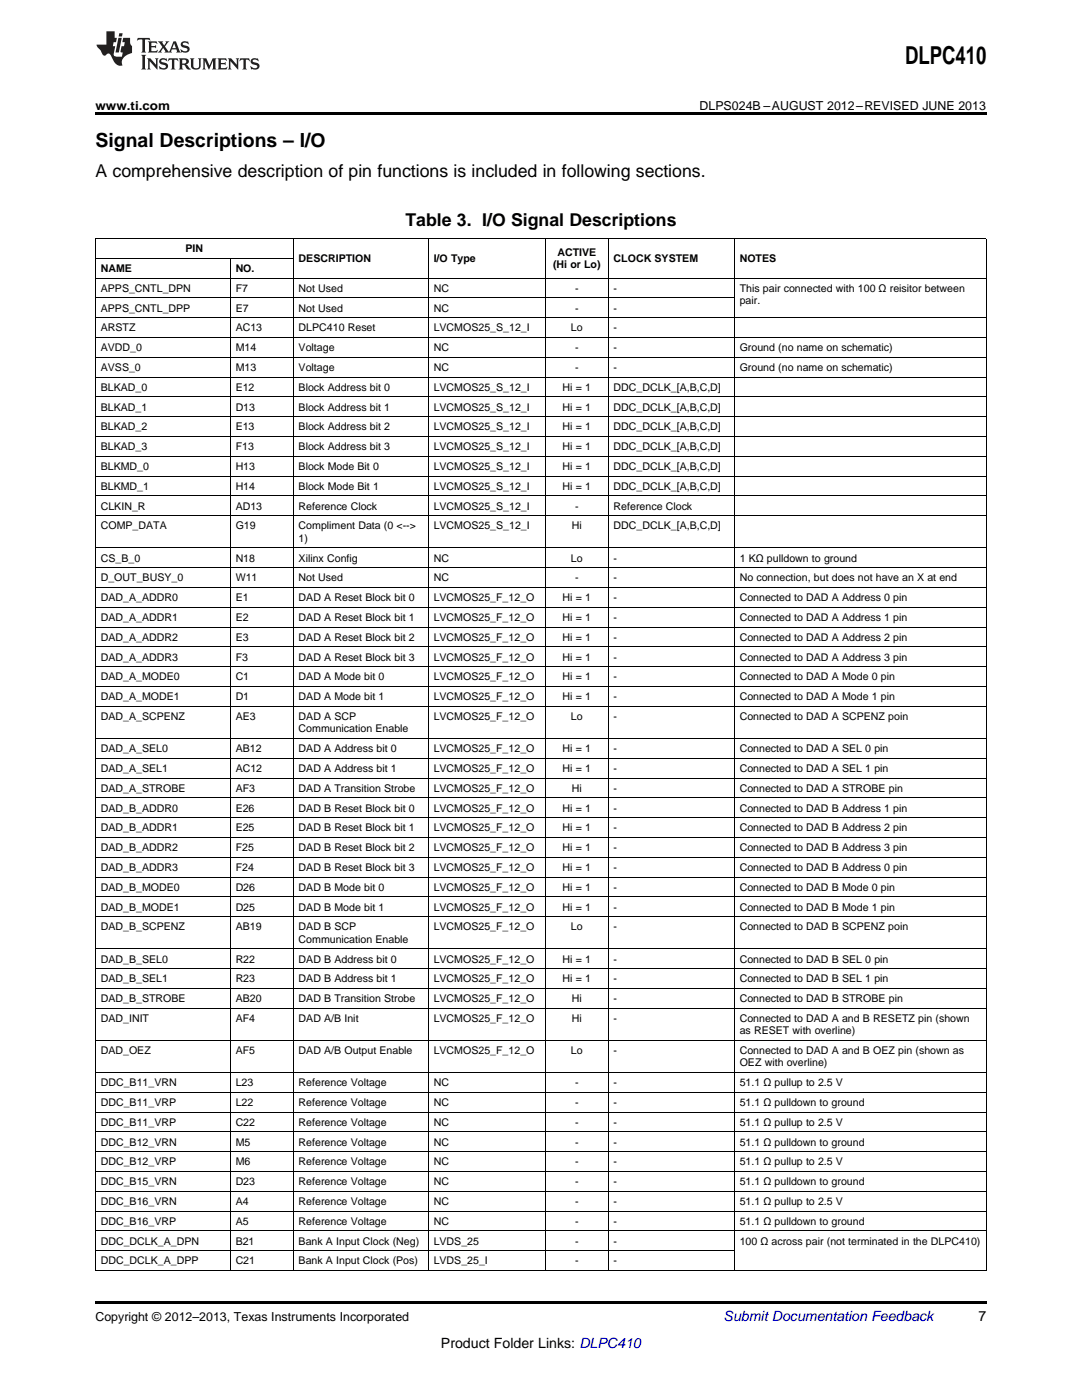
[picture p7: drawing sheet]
<svg xmlns="http://www.w3.org/2000/svg" width="216mm" height="279mm" viewBox="0 0 216 279" stroke-linecap="round" stroke-linejoin="round" font-family="sans-serif">
<defs><g id="words">
<text font-size="4.9" x="180.6" y="12.8">DLPC410</text>
<text font-size="3.9" x="19" y="29.3">Signal Descriptions – I/O</text>
<g font-size="3.5">
<text x="19" y="35.3">A comprehensive description of pin functions is included in following sections.</text>
<text x="80.9" y="45.1">Table 3. I/O Signal Descriptions</text>
</g>
<text font-size="2.8" fill="#0000c8" x="144.4" y="263.6">Submit Documentation Feedback</text>
<g font-size="2.8">
<text x="195.3" y="263.6">7</text>
<text x="88" y="269">Product Folder Links: DLPC410</text>
</g>
<g font-size="2.5">
<text x="19" y="21.9">www.ti.com</text>
<text x="139.6" y="21.9">DLPS024B –AUGUST 2012–REVISED JUNE 2013</text>
<text x="19" y="263.6">Copyright © 2012–2013, Texas Instruments Incorporated</text>
</g>
<g font-size="2.1">
<text x="37" y="50.3">PIN</text>
<text x="59.6" y="52.3">DESCRIPTION</text>
<text x="86.5" y="52.3">I/O Type</text>
<text x="110.3" y="53.6">(Hi or Lo)</text>
<text x="111.2" y="51.1">ACTIVE</text>
<text x="122.4" y="52.3">CLOCK SYSTEM</text>
<text x="147.6" y="52.3">NOTES</text>
<text x="20.1" y="54.3">NAME</text>
<text x="20.1" y="58.2">APPS_CNTL_DPN</text>
<text x="47" y="54.3">NO.</text>
<text x="47" y="58.2">F7</text>
<text x="59.6" y="58.2">Not Used</text>
<text x="86.5" y="58.2">NC</text>
<text x="114.8" y="58.2">-</text>
<text x="122.4" y="58.2">-</text>
<text x="147.6" y="58.2">This pair connected with 100 Ω reisitor between</text>
<text x="20.1" y="62.2">APPS_CNTL_DPP</text>
<text x="47" y="62.2">E7</text>
<text x="59.6" y="62.2">Not Used</text>
<text x="86.5" y="62.2">NC</text>
<text x="114.8" y="62.2">-</text>
<text x="122.4" y="62.2">-</text>
<text x="147.6" y="60.7">pair.</text>
<text x="20.1" y="66.1">ARSTZ</text>
<text x="20.1" y="70.1">AVDD_0</text>
<text x="47" y="66.1">AC13</text>
<text x="47" y="70.1">M14</text>
<text x="59.6" y="66.1">DLPC410 Reset</text>
<text x="59.6" y="70.1">Voltage</text>
<text x="86.5" y="66.1">LVCMOS25_S_12_I</text>
<text x="86.5" y="70.1">NC</text>
<text x="113.9" y="66.1">Lo</text>
<text x="114.8" y="70.1">-</text>
<text x="122.4" y="66.1">-</text>
<text x="122.4" y="70.1">-</text>
<text x="147.6" y="70.1">Ground (no name on schematic)</text>
<text x="20.1" y="74">AVSS_0</text>
<text x="20.1" y="78">BLKAD_0</text>
<text x="47" y="74">M13</text>
<text x="47" y="78">E12</text>
<text x="59.6" y="74">Voltage</text>
<text x="59.6" y="78">Block Address bit 0</text>
<text x="86.5" y="74">NC</text>
<text x="86.5" y="78">LVCMOS25_S_12_I</text>
<text x="112.3" y="78">Hi = 1</text>
<text x="114.8" y="74">-</text>
<text x="122.4" y="74">-</text>
<text x="122.4" y="78">DDC_DCLK_[A,B,C,D]</text>
<text x="147.6" y="74">Ground (no name on schematic)</text>
<text x="20.1" y="82">BLKAD_1</text>
<text x="47" y="82">D13</text>
<text x="59.6" y="82">Block Address bit 1</text>
<text x="86.5" y="82">LVCMOS25_S_12_I</text>
<text x="112.3" y="82">Hi = 1</text>
<text x="122.4" y="82">DDC_DCLK_[A,B,C,D]</text>
<text x="20.1" y="85.9">BLKAD_2</text>
<text x="20.1" y="89.9">BLKAD_3</text>
<text x="47" y="85.9">E13</text>
<text x="47" y="89.9">F13</text>
<text x="59.6" y="85.9">Block Address bit 2</text>
<text x="59.6" y="89.9">Block Address bit 3</text>
<text x="86.5" y="85.9">LVCMOS25_S_12_I</text>
<text x="86.5" y="89.9">LVCMOS25_S_12_I</text>
<text x="112.3" y="85.9">Hi = 1</text>
<text x="112.3" y="89.9">Hi = 1</text>
<text x="122.4" y="85.9">DDC_DCLK_[A,B,C,D]</text>
<text x="122.4" y="89.9">DDC_DCLK_[A,B,C,D]</text>
<text x="20.1" y="93.8">BLKMD_0</text>
<text x="47" y="93.8">H13</text>
<text x="59.6" y="93.8">Block Mode Bit 0</text>
<text x="86.5" y="93.8">LVCMOS25_S_12_I</text>
<text x="112.3" y="93.8">Hi = 1</text>
<text x="122.4" y="93.8">DDC_DCLK_[A,B,C,D]</text>
<text x="20.1" y="97.8">BLKMD_1</text>
<text x="20.1" y="101.7">CLKIN_R</text>
<text x="47" y="97.8">H14</text>
<text x="47" y="101.7">AD13</text>
<text x="59.6" y="97.8">Block Mode Bit 1</text>
<text x="59.6" y="101.7">Reference Clock</text>
<text x="86.5" y="97.8">LVCMOS25_S_12_I</text>
<text x="86.5" y="101.7">LVCMOS25_S_12_I</text>
<text x="112.3" y="97.8">Hi = 1</text>
<text x="114.8" y="101.7">-</text>
<text x="122.4" y="97.8">DDC_DCLK_[A,B,C,D]</text>
<text x="122.4" y="101.7">Reference Clock</text>
<text x="20.1" y="105.7">COMP_DATA</text>
<text x="47" y="105.7">G19</text>
<text x="59.6" y="105.7">Compliment Data (0 &lt;--&gt;</text>
<text x="86.5" y="105.7">LVCMOS25_S_12_I</text>
<text x="114.1" y="105.7">Hi</text>
<text x="122.4" y="105.7">DDC_DCLK_[A,B,C,D]</text>
<text x="20.1" y="112.1">CS_B_0</text>
<text x="47" y="112.1">N18</text>
<text x="59.6" y="108.1">1)</text>
<text x="59.6" y="112.1">Xilinx Config</text>
<text x="86.5" y="112.1">NC</text>
<text x="113.9" y="112.1">Lo</text>
<text x="122.4" y="112.1">-</text>
<text x="147.6" y="112.1">1 KΩ pulldown to ground</text>
<text x="20.1" y="116">D_OUT_BUSY_0</text>
<text x="20.1" y="120">DAD_A_ADDR0</text>
<text x="47" y="116">W11</text>
<text x="47" y="120">E1</text>
<text x="59.6" y="116">Not Used</text>
<text x="59.6" y="120">DAD A Reset Block bit 0</text>
<text x="86.5" y="116">NC</text>
<text x="86.5" y="120">LVCMOS25_F_12_O</text>
<text x="112.3" y="120">Hi = 1</text>
<text x="114.8" y="116">-</text>
<text x="122.4" y="116">-</text>
<text x="122.4" y="120">-</text>
<text x="147.6" y="116">No connection, but does not have an X at end</text>
<text x="147.6" y="120">Connected to DAD A Address 0 pin</text>
<text x="20.1" y="123.9">DAD_A_ADDR1</text>
<text x="47" y="123.9">E2</text>
<text x="59.6" y="123.9">DAD A Reset Block bit 1</text>
<text x="86.5" y="123.9">LVCMOS25_F_12_O</text>
<text x="112.3" y="123.9">Hi = 1</text>
<text x="122.4" y="123.9">-</text>
<text x="147.6" y="123.9">Connected to DAD A Address 1 pin</text>
<text x="20.1" y="127.9">DAD_A_ADDR2</text>
<text x="20.1" y="131.8">DAD_A_ADDR3</text>
<text x="47" y="127.9">E3</text>
<text x="47" y="131.8">F3</text>
<text x="59.6" y="127.9">DAD A Reset Block bit 2</text>
<text x="59.6" y="131.8">DAD A Reset Block bit 3</text>
<text x="86.5" y="127.9">LVCMOS25_F_12_O</text>
<text x="86.5" y="131.8">LVCMOS25_F_12_O</text>
<text x="112.3" y="127.9">Hi = 1</text>
<text x="112.3" y="131.8">Hi = 1</text>
<text x="122.4" y="127.9">-</text>
<text x="122.4" y="131.8">-</text>
<text x="147.6" y="127.9">Connected to DAD A Address 2 pin</text>
<text x="147.6" y="131.8">Connected to DAD A Address 3 pin</text>
<text x="20.1" y="135.8">DAD_A_MODE0</text>
<text x="47" y="135.8">C1</text>
<text x="59.6" y="135.8">DAD A Mode bit 0</text>
<text x="86.5" y="135.8">LVCMOS25_F_12_O</text>
<text x="112.3" y="135.8">Hi = 1</text>
<text x="122.4" y="135.8">-</text>
<text x="147.6" y="135.8">Connected to DAD A Mode 0 pin</text>
<text x="20.1" y="139.7">DAD_A_MODE1</text>
<text x="20.1" y="143.7">DAD_A_SCPENZ</text>
<text x="47" y="139.7">D1</text>
<text x="47" y="143.7">AE3</text>
<text x="59.6" y="139.7">DAD A Mode bit 1</text>
<text x="59.6" y="143.7">DAD A SCP</text>
<text x="86.5" y="139.7">LVCMOS25_F_12_O</text>
<text x="86.5" y="143.7">LVCMOS25_F_12_O</text>
<text x="112.3" y="139.7">Hi = 1</text>
<text x="113.9" y="143.7">Lo</text>
<text x="122.4" y="139.7">-</text>
<text x="122.4" y="143.7">-</text>
<text x="147.6" y="139.7">Connected to DAD A Mode 1 pin</text>
<text x="147.6" y="143.7">Connected to DAD A SCPENZ poin</text>
<text x="59.6" y="146.2">Communication Enable</text>
<text x="20.1" y="150.1">DAD_A_SEL0</text>
<text x="20.1" y="154.1">DAD_A_SEL1</text>
<text x="47" y="150.1">AB12</text>
<text x="47" y="154.1">AC12</text>
<text x="59.6" y="150.1">DAD A Address bit 0</text>
<text x="59.6" y="154.1">DAD A Address bit 1</text>
<text x="86.5" y="150.1">LVCMOS25_F_12_O</text>
<text x="86.5" y="154.1">LVCMOS25_F_12_O</text>
<text x="112.3" y="150.1">Hi = 1</text>
<text x="112.3" y="154.1">Hi = 1</text>
<text x="122.4" y="150.1">-</text>
<text x="122.4" y="154.1">-</text>
<text x="147.6" y="150.1">Connected to DAD A SEL 0 pin</text>
<text x="147.6" y="154.1">Connected to DAD A SEL 1 pin</text>
<text x="20.1" y="158">DAD_A_STROBE</text>
<text x="20.1" y="162">DAD_B_ADDR0</text>
<text x="47" y="158">AF3</text>
<text x="47" y="162">E26</text>
<text x="59.6" y="158">DAD A Transition Strobe</text>
<text x="59.6" y="162">DAD B Reset Block bit 0</text>
<text x="86.5" y="158">LVCMOS25_F_12_O</text>
<text x="86.5" y="162">LVCMOS25_F_12_O</text>
<text x="112.3" y="162">Hi = 1</text>
<text x="114.1" y="158">Hi</text>
<text x="122.4" y="158">-</text>
<text x="122.4" y="162">-</text>
<text x="147.6" y="158">Connected to DAD A STROBE pin</text>
<text x="147.6" y="162">Connected to DAD B Address 1 pin</text>
<text x="20.1" y="165.9">DAD_B_ADDR1</text>
<text x="47" y="165.9">E25</text>
<text x="59.6" y="165.9">DAD B Reset Block bit 1</text>
<text x="86.5" y="165.9">LVCMOS25_F_12_O</text>
<text x="112.3" y="165.9">Hi = 1</text>
<text x="122.4" y="165.9">-</text>
<text x="147.6" y="165.9">Connected to DAD B Address 2 pin</text>
<text x="20.1" y="169.9">DAD_B_ADDR2</text>
<text x="20.1" y="173.8">DAD_B_ADDR3</text>
<text x="47" y="169.9">F25</text>
<text x="47" y="173.8">F24</text>
<text x="59.6" y="169.9">DAD B Reset Block bit 2</text>
<text x="59.6" y="173.8">DAD B Reset Block bit 3</text>
<text x="86.5" y="169.9">LVCMOS25_F_12_O</text>
<text x="86.5" y="173.8">LVCMOS25_F_12_O</text>
<text x="112.3" y="169.9">Hi = 1</text>
<text x="112.3" y="173.8">Hi = 1</text>
<text x="122.4" y="169.9">-</text>
<text x="122.4" y="173.8">-</text>
<text x="147.6" y="169.9">Connected to DAD B Address 3 pin</text>
<text x="147.6" y="173.8">Connected to DAD B Address 0 pin</text>
<text x="20.1" y="177.8">DAD_B_MODE0</text>
<text x="47" y="177.8">D26</text>
<text x="59.6" y="177.8">DAD B Mode bit 0</text>
<text x="86.5" y="177.8">LVCMOS25_F_12_O</text>
<text x="112.3" y="177.8">Hi = 1</text>
<text x="122.4" y="177.8">-</text>
<text x="147.6" y="177.8">Connected to DAD B Mode 0 pin</text>
<text x="20.1" y="181.7">DAD_B_MODE1</text>
<text x="20.1" y="185.7">DAD_B_SCPENZ</text>
<text x="47" y="181.7">D25</text>
<text x="47" y="185.7">AB19</text>
<text x="59.6" y="181.7">DAD B Mode bit 1</text>
<text x="59.6" y="185.7">DAD B SCP</text>
<text x="86.5" y="181.7">LVCMOS25_F_12_O</text>
<text x="86.5" y="185.7">LVCMOS25_F_12_O</text>
<text x="112.3" y="181.7">Hi = 1</text>
<text x="113.9" y="185.7">Lo</text>
<text x="122.4" y="181.7">-</text>
<text x="122.4" y="185.7">-</text>
<text x="147.6" y="181.7">Connected to DAD B Mode 1 pin</text>
<text x="147.6" y="185.7">Connected to DAD B SCPENZ poin</text>
<text x="59.6" y="188.1">Communication Enable</text>
<text x="20.1" y="192.1">DAD_B_SEL0</text>
<text x="20.1" y="196">DAD_B_SEL1</text>
<text x="47" y="192.1">R22</text>
<text x="47" y="196">R23</text>
<text x="59.6" y="192.1">DAD B Address bit 0</text>
<text x="59.6" y="196">DAD B Address bit 1</text>
<text x="86.5" y="192.1">LVCMOS25_F_12_O</text>
<text x="86.5" y="196">LVCMOS25_F_12_O</text>
<text x="112.3" y="192.1">Hi = 1</text>
<text x="112.3" y="196">Hi = 1</text>
<text x="122.4" y="192.1">-</text>
<text x="122.4" y="196">-</text>
<text x="147.6" y="192.1">Connected to DAD B SEL 0 pin</text>
<text x="147.6" y="196">Connected to DAD B SEL 1 pin</text>
<text x="20.1" y="200">DAD_B_STROBE</text>
<text x="20.1" y="203.9">DAD_INIT</text>
<text x="47" y="200">AB20</text>
<text x="47" y="203.9">AF4</text>
<text x="59.6" y="200">DAD B Transition Strobe</text>
<text x="59.6" y="203.9">DAD A/B Init</text>
<text x="86.5" y="200">LVCMOS25_F_12_O</text>
<text x="86.5" y="203.9">LVCMOS25_F_12_O</text>
<text x="114.1" y="200">Hi</text>
<text x="114.1" y="203.9">Hi</text>
<text x="122.4" y="200">-</text>
<text x="122.4" y="203.9">-</text>
<text x="147.6" y="200">Connected to DAD B STROBE pin</text>
<text x="147.6" y="203.9">Connected to DAD A and B RESETZ pin (shown</text>
<text x="147.6" y="206.4">as RESET with overline)</text>
<text x="20.1" y="210.4">DAD_OEZ</text>
<text x="47" y="210.4">AF5</text>
<text x="59.6" y="210.4">DAD A/B Output Enable</text>
<text x="86.5" y="210.4">LVCMOS25_F_12_O</text>
<text x="113.9" y="210.4">Lo</text>
<text x="122.4" y="210.4">-</text>
<text x="147.6" y="210.4">Connected to DAD A and B OEZ pin (shown as</text>
<text x="147.6" y="212.8">OEZ with overline)</text>
<text x="20.1" y="216.8">DDC_B11_VRN</text>
<text x="20.1" y="220.7">DDC_B11_VRP</text>
<text x="47" y="216.8">L23</text>
<text x="47" y="220.7">L22</text>
<text x="59.6" y="216.8">Reference Voltage</text>
<text x="59.6" y="220.7">Reference Voltage</text>
<text x="86.5" y="216.8">NC</text>
<text x="86.5" y="220.7">NC</text>
<text x="114.8" y="216.8">-</text>
<text x="114.8" y="220.7">-</text>
<text x="122.4" y="216.8">-</text>
<text x="122.4" y="220.7">-</text>
<text x="147.6" y="216.8">51.1 Ω pullup to 2.5 V</text>
<text x="147.6" y="220.7">51.1 Ω pulldown to ground</text>
<text x="20.1" y="224.7">DDC_B11_VRP</text>
<text x="47" y="224.7">C22</text>
<text x="59.6" y="224.7">Reference Voltage</text>
<text x="86.5" y="224.7">NC</text>
<text x="114.8" y="224.7">-</text>
<text x="122.4" y="224.7">-</text>
<text x="147.6" y="224.7">51.1 Ω pullup to 2.5 V</text>
<text x="20.1" y="228.6">DDC_B12_VRN</text>
<text x="20.1" y="232.6">DDC_B12_VRP</text>
<text x="47" y="228.6">M5</text>
<text x="47" y="232.6">M6</text>
<text x="59.6" y="228.6">Reference Voltage</text>
<text x="59.6" y="232.6">Reference Voltage</text>
<text x="86.5" y="228.6">NC</text>
<text x="86.5" y="232.6">NC</text>
<text x="114.8" y="228.6">-</text>
<text x="114.8" y="232.6">-</text>
<text x="122.4" y="228.6">-</text>
<text x="122.4" y="232.6">-</text>
<text x="147.6" y="228.6">51.1 Ω pulldown to ground</text>
<text x="147.6" y="232.6">51.1 Ω pullup to 2.5 V</text>
<text x="20.1" y="236.5">DDC_B15_VRN</text>
<text x="47" y="236.5">D23</text>
<text x="59.6" y="236.5">Reference Voltage</text>
<text x="86.5" y="236.5">NC</text>
<text x="114.8" y="236.5">-</text>
<text x="122.4" y="236.5">-</text>
<text x="147.6" y="236.5">51.1 Ω pulldown to ground</text>
<text x="20.1" y="240.5">DDC_B16_VRN</text>
<text x="20.1" y="244.4">DDC_B16_VRP</text>
<text x="47" y="240.5">A4</text>
<text x="47" y="244.4">A5</text>
<text x="59.6" y="240.5">Reference Voltage</text>
<text x="59.6" y="244.4">Reference Voltage</text>
<text x="86.5" y="240.5">NC</text>
<text x="86.5" y="244.4">NC</text>
<text x="114.8" y="240.5">-</text>
<text x="114.8" y="244.4">-</text>
<text x="122.4" y="240.5">-</text>
<text x="122.4" y="244.4">-</text>
<text x="147.6" y="240.5">51.1 Ω pullup to 2.5 V</text>
<text x="147.6" y="244.4">51.1 Ω pulldown to ground</text>
<text x="20.1" y="248.4">DDC_DCLK_A_DPN</text>
<text x="47" y="248.4">B21</text>
<text x="59.6" y="248.4">Bank A Input Clock (Neg)</text>
<text x="86.5" y="248.4">LVDS_25</text>
<text x="114.8" y="248.4">-</text>
<text x="122.4" y="248.4">-</text>
<text x="147.6" y="248.4">100 Ω across pair (not terminated in the DLPC410)</text>
<text x="20.1" y="252.3">DDC_DCLK_A_DPP</text>
<text x="47" y="252.3">C21</text>
<text x="59.6" y="252.3">Bank A Input Clock (Pos)</text>
<text x="86.5" y="252.3">LVDS_25_I</text>
<text x="114.8" y="252.3">-</text>
<text x="122.4" y="252.3">-</text>
</g>
</g></defs>
<path d="M19 22.5h177.8v.5h-177.8zM19 259.7h177.8v.5h-177.8z" fill="#000"/>
<g fill="none" stroke="#000" stroke-width=".2">
<path d="M19 59.5h127.5M19 55.5h177.8M19 51.6h39.5M19 47.6h177.8M19.1 47.6v206M45.9 51.6v202M58.5 47.6v206M85.4 47.6v206M108.8 47.6v206M121.3 47.6v206M146.5 47.6v206M196.8 47.6v206"/>
<path d="M19 79.2h177.8M19 75.3h177.8M19 71.3h177.8M19 67.4h177.8M19 63.4h177.8M19 99h177.8M19 95h177.8M19 91.1h177.8M19 87.1h177.8M19 83.2h177.8M19 117.2h177.8M19 113.3h177.8"/>
<path d="M19 109.3h177.8M19 102.9h177.8M19 137h177.8M19 133.1h177.8M19 129.1h177.8M19 125.1h177.8M19 121.2h177.8M19 159.2h177.8M19 155.3h177.8M19 151.3h177.8M19 147.4h177.8M19 141h177.8"/>
<path d="M19 179h177.8M19 175h177.8M19 171.1h177.8M19 167.1h177.8M19 163.2h177.8M19 197.3h177.8M19 193.3h177.8M19 189.4h177.8M19 182.9h177.8M19 218h177.8M19 214h177.8M19 207.6h177.8"/>
<path d="M19 201.2h177.8M19 237.8h177.8M19 233.8h177.8M19 229.9h177.8M19 225.9h177.8M19 222h177.8M19 253.6h177.8M19 249.6h127.5M19 245.7h177.8M19 241.7h177.8"/>
</g>
<g fill="#231f20">
<path d="M27.5 7.6l-.1 .5 .4-.2h.6v.1v2.1l-.2 .4h1l-.3-.4v-2.1l.1-.1h.5l.5 .2-.2-.5zM29.5 8.3l.2 .3v1.5l-.2 .4h1.8l.2-.6a1.04 1.04 0 0 1-1.3 .2v-.7h.6l.3 .2v-.6l-.3 .2h-.6v-.6l.8-.1 .4 .3-.2-.5zM31.5 8.3l.9 1.1-.9 1.1h.8l-.2-.2 .5-.7 .4 .7-.2 .2h1.5l-.1-.2 .1-.4h.9l.1 .4-.2 .2h1l-.3-.3-.7-1.9h-.5l-.9 2-.8-1 .9-1h-.8l.1 .3-.3 .5-.4-.6 .2-.2zM34.7 8.6l.4 1h-.7zM36.3 8.4a.63 .63 0 0 0-.2 .7 .63 .63 0 0 0 .6 .4l.6 .2 .1 .2a.75 .75 0 0 1-.7 .4 .75 .75 0 0 1-.6-.5l.1 .7 .1-.1a1.11 1.11 0 0 0 1.5-.6 1.13 1.13 0 0 0-1.2-.8l-.1-.4a1.04 1.04 0 0 1 1.2 .2l-.2-.5-.1 .1-.5-.2zM28.2 10.9l.2 .4v2.2l-.2 .4h1l-.3-.4v-2.2l.3-.4zM29.3 11.6l.3 .4v1.5l-.3 .4h.8l-.2-.4v-1.3l1.5 1.7v-1.9l.2-.4h-.7l.2 .4v.9l-1.1-1.3zM32 11.8a.62 .62 0 0 0-.2 .7 .62 .62 0 0 0 .6 .4l.6 .1 .1 .3a.76 .76 0 0 1-.7 .3 .76 .76 0 0 1-.6-.4l.1 .7 .1-.1a1.11 1.11 0 0 0 1.5-.6 1.13 1.13 0 0 0-1.2-.8l-.1-.4a1.04 1.04 0 0 1 1.2 .2l-.2-.6-.1 .1-.5-.1zM33.7 11.6l-.2 .6a.61 .61 0 0 1 .8-.3v1.6l-.2 .4h.9l-.2-.4v-1.6a.63 .63 0 0 1 .8 .3l-.2-.6zM35.6 11.6l.3 .4v1.5l-.3 .4h1l-.2-.2v-.8l.5 .2a.76 .76 0 0 0 1.2 .7l-1-1a.58 .58 0 0 0 .6-.5 .58 .58 0 0 0-.5-.6zM36.4 11.9h.1a.45 .45 0 0 1 .5 .1 .45 .45 0 0 1 .1 .5l-.7 .2zM37.9 11.6l.2 .2a2.17 2.17 0 0 0 .3 1.9 .99 .99 0 0 0 1.6-.6v-1.1l.2-.4h-.7l.2 .2a1.92 1.92 0 0 1-.2 1.8 .6 .6 0 0 1-.9-.5v-1.1l.2-.4zM40.4 11.6l.2 .4v1.5l-.2 .4h.7l-.2-.4v-1.4l.8 1.8 .8-1.8v1.4l-.2 .4h.9l-.2-.4v-1.5l.2-.4h-.8l-.6 1.5-.6-1.5zM43.4 11.6l.2 .4v1.5l-.2 .4h1.8l.2-.6a1.04 1.04 0 0 1-1.3 .1v-.6h.5l.4 .2v-.6l-.4 .2h-.5v-.7h.8l.3 .3-.1-.6zM45.5 11.6l.2 .4v1.5l-.2 .4h.7l-.2-.4v-1.3l1.5 1.7v-1.9l.2-.4h-.7l.2 .4v.9l-1.1-1.3zM47.9 11.6l-.1 .6a.61 .61 0 0 1 .8-.3v1.6l-.3 .4h1l-.3-.4 .1-1.6a.63 .63 0 0 1 .7 .3l-.1-.6zM50.2 11.8a.62 .62 0 0 0-.2 .7 .62 .62 0 0 0 .6 .4l.6 .1 .2 .3a.76 .76 0 0 1-.8 .3 .76 .76 0 0 1-.6-.4l.1 .7 .2-.1a1.11 1.11 0 0 0 1.5-.6 1.13 1.13 0 0 0-1.3-.8l-.1-.4a1.04 1.04 0 0 1 1.2 .2l-.1-.6-.2 .1-.5-.1z"/>
<path d="M21.2 6.3v2.6h-1.9l.1 .4 .7 .9a.91 .91 0 0 0 1 .8 .56 .56 0 0 1 .5-.3 .56 .56 0 0 1 .5 .3l.4 .8a1.53 1.53 0 0 0 1.9 1.2 1.54 1.54 0 0 1 1-2.1l.9-.3v-1.4a1.52 1.52 0 0 1-.3-1.6h-1.4l-.2 .8h.5l-.2 .8h-.4l-.2 1v.2l.4 .1-.2 .8a1.93 1.93 0 0 1-1.6-.3l.3-1.8h-.5l.2-.8h.4l.2-.8h-.4v-1.3zM23.6 7.6l-.6 2.9h.7l.6-2.9zM23.8 6.6l-.1 .7h.6l.2-.7z"/>
</g>
<use href="#words"/>
</svg>
